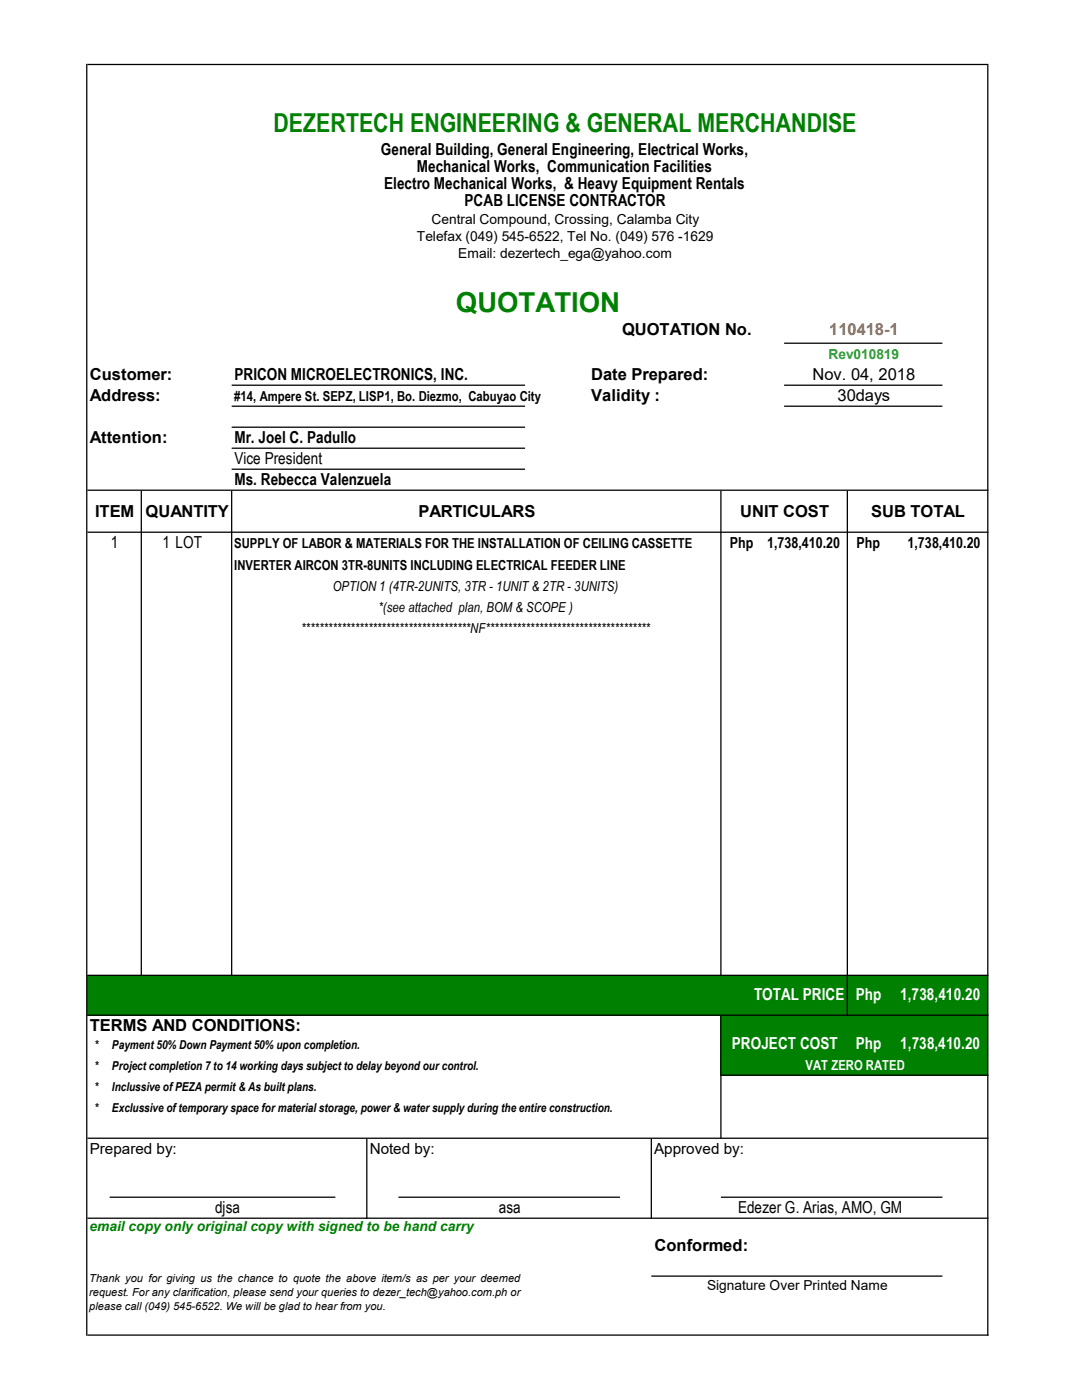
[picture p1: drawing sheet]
<svg xmlns="http://www.w3.org/2000/svg" width="216mm" height="279mm" viewBox="0 0 216 279" stroke-linecap="round" stroke-linejoin="round" font-family="sans-serif">
<defs><g id="words">
<text font-size="5.5" fill="#008000" x="91" y="62.3">QUOTATION</text>
<text font-size="5.2" fill="#008000" x="54.6" y="26.2">DEZERTECH ENGINEERING &amp; GENERAL MERCHANDISE</text>
<g font-size="3.3">
<text x="76" y="30.9">General Building, General Engineering, Electrical Works,</text>
<text x="83.2" y="34.2">Mechanical Works, Communication Facilities</text>
<text x="76.6" y="37.6">Electro Mechanical Works, &amp; Heavy Equipment Rentals</text>
<text x="92.7" y="41">PCAB LICENSE CONTRACTOR</text>
<text x="124.1" y="66.9">QUOTATION No.</text>
<text x="17.9" y="75.9">Customer:</text>
<text x="46.8" y="75.9">PRICON MICROELECTRONICS, INC.</text>
<text x="118" y="75.9">Date Prepared:</text>
<text x="162.1" y="75.8">Nov. 04, 2018</text>
<text x="17.9" y="80.1">Address:</text>
<text x="118" y="80.1">Validity :</text>
<text x="167.1" y="80">30days</text>
<text x="17.9" y="88.5">Attention:</text>
<text x="46.8" y="88.5">Mr. Joel C. Padullo</text>
<text x="46.8" y="92.7">Vice President</text>
<text x="46.8" y="96.9">Ms. Rebecca Valenzuela</text>
<text x="19" y="103.1">ITEM QUANTITY</text>
<text x="83.5" y="103.1">PARTICULARS</text>
<text x="147.7" y="103.1">UNIT COST</text>
<text x="173.8" y="103.1">SUB TOTAL</text>
<text x="22.1" y="109.4">1</text>
<text x="32.4" y="109.4">1 LOT</text>
<text x="17.9" y="205.8">TERMS AND CONDITIONS:</text>
<text x="42.9" y="242.1">djsa</text>
<text x="99.5" y="242.1">asa</text>
<text x="147.3" y="242.1">Edezer G. Arias, AMO, GM</text>
<text x="130.6" y="249.7">Conformed:</text>
</g>
<text font-size="3.3" fill="#f60" x="165.5" y="66.9">110418-1</text>
<g font-size="3.3" fill="#fff">
<text x="150.5" y="199.6">TOTAL PRICE</text>
<text x="170.8" y="199.6">Php</text>
<text x="179.6" y="199.6">1,738,410.20</text>
<text x="146" y="209.4">PROJECT COST</text>
<text x="170.8" y="209.4">Php</text>
<text x="179.6" y="209.4">1,738,410.20</text>
</g>
<g font-size="3">
<text x="145.6" y="109.4">Php</text>
<text x="153.1" y="109.4">1,738,410.20</text>
<text x="170.9" y="109.4">Php</text>
<text x="181.1" y="109.4">1,738,410.20</text>
<text x="17.9" y="230.2">Prepared by:</text>
<text x="73.8" y="230.2">Noted by:</text>
<text x="130.5" y="230.2">Approved by:</text>
</g>
<g font-size="2.7">
<text x="86.1" y="44.6">Central Compound, Crossing, Calamba City</text>
<text x="83.2" y="48">Telefax (049) 545-6522, Tel No. (049) 576 -1629</text>
<text x="91.4" y="51.4">Email: dezertech_ega@yahoo.com</text>
<text x="46.7" y="80.1">#14, Ampere St. SEPZ, LISP1, Bo. Diezmo, Cabuyao City</text>
<text x="46.7" y="109.4">SUPPLY OF LABOR &amp; MATERIALS FOR THE INSTALLATION OF CEILING CASSETTE</text>
<text x="46.7" y="113.8">INVERTER AIRCON 3TR-8UNITS INCLUDING ELECTRICAL FEEDER LINE</text>
<text x="66.4" y="118">OPTION 1 (4TR-2UNITS, 3TR - 1UNIT &amp; 2TR - 3UNITS)</text>
<text x="75.5" y="122.2">*(see attached plan, BOM &amp; SCOPE )</text>
<text x="60.1" y="126.4">**************************************NF*************************************</text>
<text x="141.1" y="257.4">Signature Over Printed Name</text>
</g>
<text font-size="2.7" fill="#00b050" x="165.3" y="71.7">Rev010819</text>
<text font-size="2.7" fill="#fff" x="160.7" y="213.6">VAT ZERO RATED</text>
<text font-size="2.7" fill="#008000" x="17.9" y="245.7">email copy only original copy with signed to be hand carry</text>
<g font-size="2.5">
<text x="18.8" y="209.4">*</text>
<text x="22.3" y="209.4">Payment 50% Down Payment 50% upon completion.</text>
<text x="18.8" y="213.6">*</text>
<text x="22.3" y="213.6">Project completion 7 to 14 working days subject to delay beyond our control.</text>
<text x="18.8" y="217.8">*</text>
<text x="18.8" y="222">*</text>
<text x="22.3" y="217.8">Inclussive of PEZA permit &amp; As built plans.</text>
<text x="22.3" y="222">Exclussive of temporary space for material storage, power &amp; water supply during the entire construction.</text>
</g>
<g font-size="2.2">
<text x="17.8" y="255.8">Thank you for giving us the chance to quote the above item/s as per your deemed</text>
<text x="17.8" y="258.6">request. For any clarification, please send your queries to dezer_tech@yahoo.com.ph or</text>
<text x="17.8" y="261.5">please call (049) 545-6522. We will be glad to hear from you.</text>
</g>
</g></defs>
<g fill="#008000">
<path d="M17.5 194.6h179.6v8h-179.6z"/>
<path d="M143.8 210.4h53.3v4.2h-53.3z"/>
</g>
<path d="M143.8 202.6h53.3v7.8h-53.3z" fill-rule="evenodd" fill="#008000"/>
<g fill="#000">
<path d="M17.4 12.7h179.8v.3h-179.8zM156.5 68.4h31.5v.2h-31.5zM156.5 76.8h31.5v.2h-31.5zM156.5 80.9h31.5v.3h-31.5zM46.2 85.1h58.6v.3h-58.6zM46.2 89.3h58.6v.3h-58.6zM46.2 93.5h58.6v.3h-58.6zM17.4 97.7h179.8v.3h-179.8zM17.4 106.1h179.8v.2h-179.8zM17.4 194.5h179.8v.3h-179.8zM17.4 202.5h179.8v.2h-179.8zM144 214.5h53.2v.2h-53.2zM17.4 227h179.8v.3h-179.8zM143.8 238.8h44.2v.3h-44.2zM17.4 243h179.8v.2h-179.8zM130 254.6h58v.2h-58zM17.4 266.3h179.8v.3h-179.8z" fill-rule="evenodd"/>
<path d="M46.2 76.8h58.6v.2h-58.6zM46.2 80.9h58.6v.3h-58.6zM143.7 98h.3v96.8h-.3zM21.9 238.8h45v.3h-45zM79.5 238.8h44.2v.3h-44.2zM17.2 12.7h.2v253.9h-.2zM197 13h.2v253.6h-.2zM28.1 98h.2v96.8h-.2zM46.1 98h.3v96.8h-.3zM143.7 202.7h.3v24.6h-.3zM169 98h.2v104.7h-.2zM73.1 227.3h.2v15.9h-.2zM129.8 227.3h.3v15.9h-.3z" fill-rule="evenodd"/>
</g>
<use href="#words"/>
</svg>
